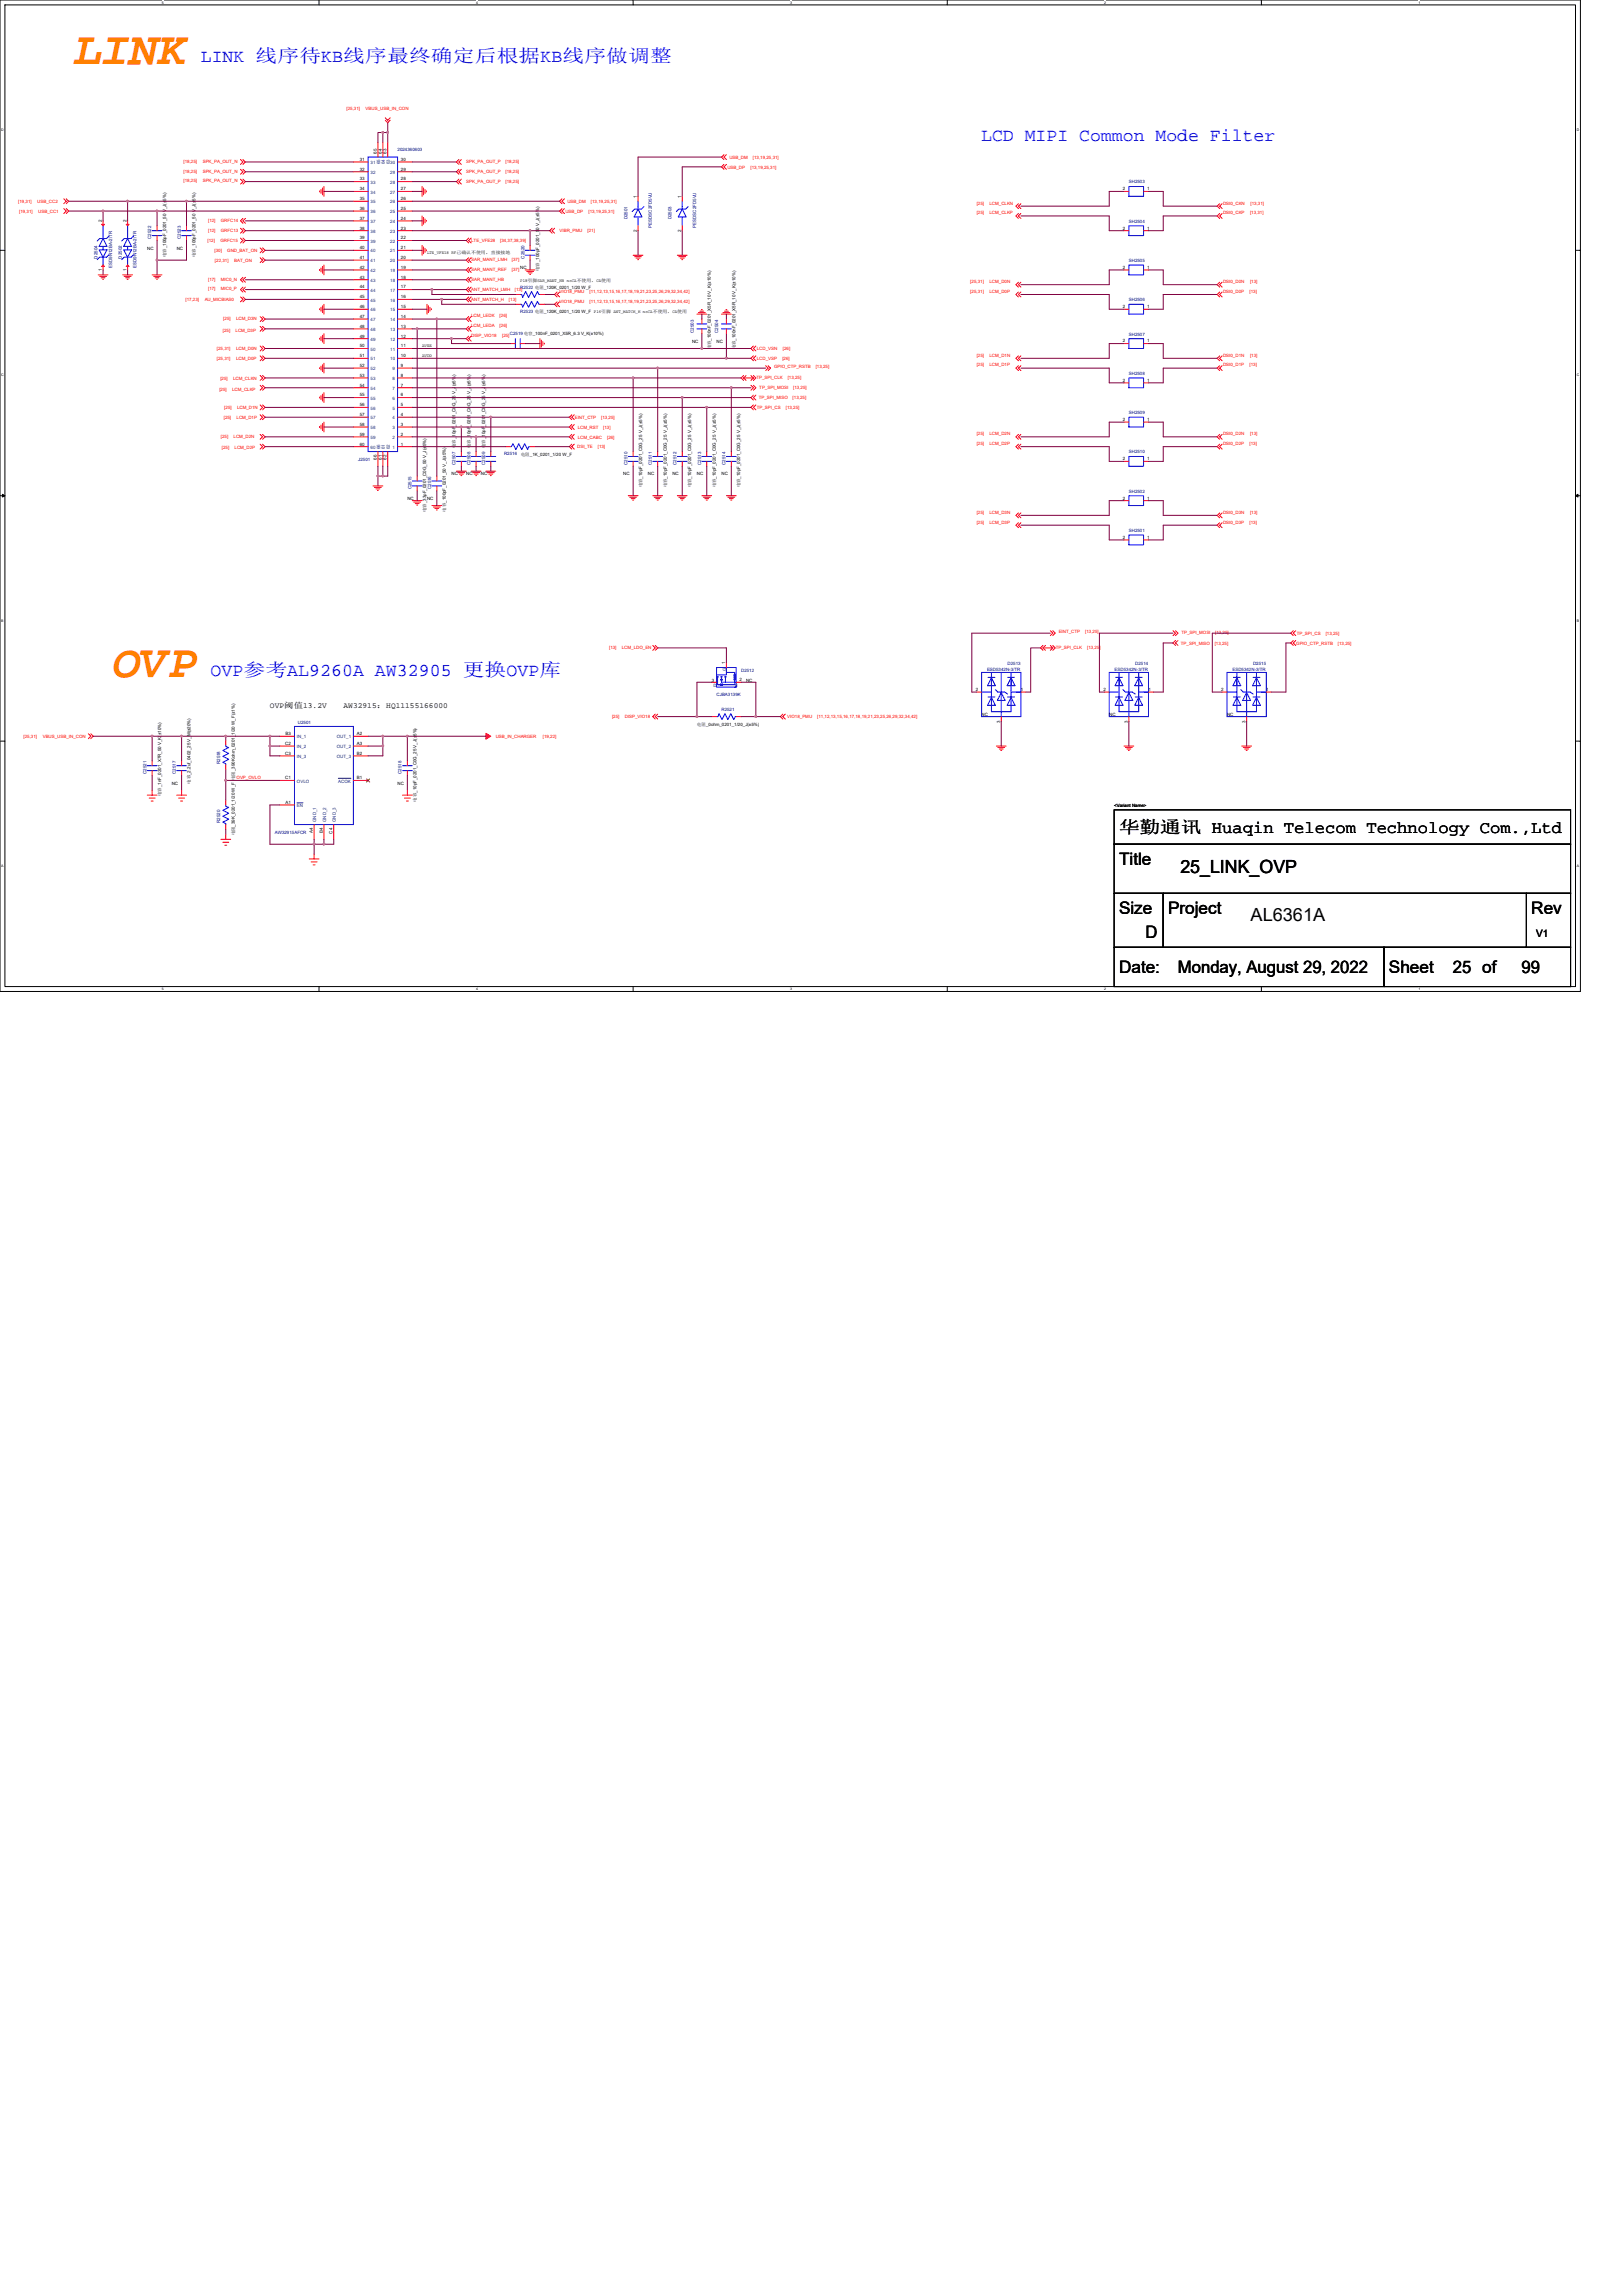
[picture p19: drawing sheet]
<svg xmlns="http://www.w3.org/2000/svg" width="210mm" height="297mm" viewBox="0 0 210 297" stroke-linecap="round" stroke-linejoin="round" font-family="sans-serif">
<defs><g id="words">
<g font-size="6.1" fill="#ff8000">
<text x="9.5" y="8.3">LINK</text>
<text x="14.6" y="87.6">OVP</text>
</g>
<g font-size="2.3" fill="#00f">
<text x="26" y="8.1">LINK 线序待KB线序最终确定后根据KB线序做调整</text>
<text x="126.9" y="18.2">LCD MIPI Common Mode Filter</text>
<text x="27.2" y="87.5">OVP参考AL9260A AW32905 更换OVP库</text>
</g>
<g font-size="2.3">
<text x="152.7" y="112.9">25_LINK_OVP</text>
<text x="161.8" y="119.1">AL6361A</text>
</g>
<g font-size="2.2">
<text x="144.8" y="107.8">华勤通讯 Huaqin Telecom Technology Com.,Ltd</text>
<text x="144.8" y="111.8">Title</text>
<text x="144.8" y="118.2">Size</text>
<text x="151.1" y="118.2">Project</text>
<text x="198.1" y="118.2">Rev</text>
<text x="144.8" y="125.8">Date:</text>
<text x="148.2" y="121.4">D</text>
<text x="152.4" y="125.8">Monday, August 29, 2022</text>
<text x="179.7" y="125.8">Sheet</text>
<text x="188" y="125.8">25 of</text>
<text x="196.9" y="125.8">99</text>
</g>
<text font-size="1.3" x="198.8" y="121.2">V1</text>
<g font-size="1">
<text x="34.9" y="91.6">OVP阈值13.2V</text>
<text x="44.4" y="91.6">AW32915：HQ11155166000</text>
</g>
<g font-size=".6" fill="#f00">
<text x="44.8" y="14.3">[25,31]</text>
<text x="47.3" y="14.3">VBUS_USB_IN_CON</text>
<text x="23.7" y="21.1">[18,25]</text>
<text x="23.7" y="22.3">[18,25]</text>
<text x="23.7" y="23.6">[18,25]</text>
<text x="26.2" y="21.1">SPK_PA_OUT_N</text>
<text x="26.2" y="22.3">SPK_PA_OUT_N</text>
<text x="26.2" y="23.6">SPK_PA_OUT_N</text>
<text x="60.3" y="21.1">SPK_PA_OUT_P</text>
<text x="60.3" y="22.4">SPK_PA_OUT_P</text>
<text x="60.3" y="23.7">SPK_PA_OUT_P</text>
<text x="65.4" y="21.1">[18,25]</text>
<text x="65.4" y="22.4">[18,25]</text>
<text x="65.4" y="23.7">[18,25]</text>
<text x="94.1" y="21.8">USB_DP</text>
<text x="94.4" y="20.6">USB_DM</text>
<text x="97.1" y="21.8">[13,19,25,31]</text>
<text x="97.4" y="20.6">[13,19,25,31]</text>
<text x="2.3" y="26.2">[19,31]</text>
<text x="2.5" y="27.6">[19,31]</text>
<text x="4.8" y="26.2">USB_CC2</text>
<text x="5" y="27.6">USB_CC1</text>
<text x="26.9" y="28.7">[12]</text>
<text x="28.6" y="28.7">GRFC14</text>
<text x="73.2" y="27.5">USB_DP</text>
<text x="73.4" y="26.3">USB_DM</text>
<text x="76.1" y="27.5">[13,19,25,31]</text>
<text x="76.5" y="26.3">[13,19,25,31]</text>
<text x="126.4" y="26.5">[25]</text>
<text x="126.4" y="27.7">[25]</text>
<text x="128" y="26.5">LCM_CLKN</text>
<text x="128" y="27.7">LCM_CLKP</text>
<text x="158.2" y="26.5">DSI0_CKN</text>
<text x="158.2" y="27.7">DSI0_CKP</text>
<text x="161.7" y="27.7">[13,31]</text>
<text x="161.8" y="26.5">[13,31]</text>
<text x="26.9" y="31.3">[12]</text>
<text x="26.9" y="30.1">[12]</text>
<text x="27.7" y="32.6">[30]</text>
<text x="27.8" y="33.9">[22,31]</text>
<text x="28.5" y="31.3">GRFC15</text>
<text x="28.6" y="30.1">GRFC13</text>
<text x="29.4" y="32.6">GND_BAT_ON</text>
<text x="30.3" y="33.9">BAT_ON</text>
<text x="61" y="35.1">SAR_MANT_REF</text>
<text x="61" y="33.8">SAR_MANT_LMH</text>
<text x="61" y="31.3">LTE_VFE28</text>
<text x="64.7" y="31.3">[34,37,38,39]</text>
<text x="66.2" y="33.8">[37]</text>
<text x="66.2" y="35.1">[37]</text>
<text x="72.4" y="30">VIBR_PMU</text>
<text x="76" y="30">[21]</text>
<text x="24" y="39">[17,23]</text>
<text x="26.5" y="39">AU_MICBIAS0</text>
<text x="26.9" y="36.3">[17]</text>
<text x="26.9" y="37.6">[17]</text>
<text x="28.6" y="36.3">MIC0_N</text>
<text x="28.6" y="37.6">MIC0_P</text>
<text x="28.9" y="41.4">[25]</text>
<text x="30.5" y="41.4">LCM_D3N</text>
<text x="61" y="41.1">LCM_LEDK</text>
<text x="61" y="37.6">ANT_MATCH_LMH</text>
<text x="61" y="36.4">SAR_MANT_HB</text>
<text x="61" y="38.9">ANT_MATCH_H</text>
<text x="64.6" y="41.1">[26]</text>
<text x="65.8" y="38.9">[13]</text>
<text x="66.6" y="37.6">[13]</text>
<text x="72.4" y="37.9">VIO18_PMU</text>
<text x="72.4" y="39.2">VIO18_PMU</text>
<text x="76.3" y="37.9">[11,12,13,15,16,17,18,19,21,23,25,26,29,32,34,42]</text>
<text x="76.3" y="39.2">[11,12,13,15,16,17,18,19,21,23,25,26,29,32,34,42]</text>
<text x="125.5" y="36.6">[25,31]</text>
<text x="125.5" y="37.9">[25,31]</text>
<text x="128" y="36.6">LCM_D0N</text>
<text x="128" y="37.9">LCM_D0P</text>
<text x="158.2" y="36.6">DSI0_D0N</text>
<text x="158.2" y="37.9">DSI0_D0P</text>
<text x="161.7" y="37.9">[13]</text>
<text x="161.7" y="36.6">[13]</text>
<text x="28.1" y="45.3">[25,31]</text>
<text x="28.1" y="46.6">[25,31]</text>
<text x="28.8" y="43">[25]</text>
<text x="30.5" y="43">LCM_D3P</text>
<text x="30.5" y="45.3">LCM_D0N</text>
<text x="30.5" y="46.6">LCM_D0P</text>
<text x="61" y="42.3">LCM_LEDA</text>
<text x="61" y="43.6">DISP_VIO18</text>
<text x="64.6" y="42.3">[26]</text>
<text x="65" y="43.6">[25]</text>
<text x="97.9" y="45.3">LCD_VSN</text>
<text x="97.9" y="46.6">LCD_VSP</text>
<text x="100.1" y="47.6">GPIO_CTP_RSTB</text>
<text x="101.2" y="46.6">[26]</text>
<text x="101.3" y="45.3">[26]</text>
<text x="105.5" y="47.6">[13,25]</text>
<text x="126.4" y="46.1">[25]</text>
<text x="126.4" y="47.4">[25]</text>
<text x="128" y="46.1">LCM_D1N</text>
<text x="128" y="47.4">LCM_D1P</text>
<text x="158.2" y="46.1">DSI0_D1N</text>
<text x="158.2" y="47.4">DSI0_D1P</text>
<text x="161.7" y="47.4">[13]</text>
<text x="161.7" y="46.1">[13]</text>
<text x="28.4" y="50.5">[25]</text>
<text x="28.5" y="49.1">[25]</text>
<text x="29" y="52.9">[25]</text>
<text x="30" y="50.5">LCM_CLKP</text>
<text x="30.2" y="49.1">LCM_CLKN</text>
<text x="30.7" y="52.9">LCM_D1N</text>
<text x="97.9" y="49.1">TP_SPI_CLK</text>
<text x="97.9" y="52.9">TP_SPI_CS</text>
<text x="98.2" y="51.7">TP_SPI_MISO</text>
<text x="98.2" y="50.3">TP_SPI_MOSI</text>
<text x="101.7" y="52.9">[13,25]</text>
<text x="101.9" y="49.1">[13,25]</text>
<text x="102.6" y="51.7">[13,25]</text>
<text x="102.6" y="50.3">[13,25]</text>
<text x="28.6" y="56.7">[25]</text>
<text x="28.7" y="58.1">[25]</text>
<text x="29" y="54.2">[25]</text>
<text x="30.2" y="56.7">LCM_D2N</text>
<text x="30.4" y="58.1">LCM_D2P</text>
<text x="30.6" y="54.2">LCM_D1P</text>
<text x="74.4" y="54.2">EINT_CTP</text>
<text x="74.7" y="58">DSI_TE</text>
<text x="74.7" y="55.5">LCM_RST</text>
<text x="74.7" y="56.8">LCM_CABC</text>
<text x="77.3" y="58">[13]</text>
<text x="77.8" y="54.2">[13,25]</text>
<text x="78" y="55.5">[13]</text>
<text x="78.5" y="56.8">[26]</text>
<text x="126.4" y="56.3">[25]</text>
<text x="126.4" y="57.6">[25]</text>
<text x="128" y="56.3">LCM_D2N</text>
<text x="128" y="57.6">LCM_D2P</text>
<text x="158.2" y="56.3">DSI0_D2N</text>
<text x="158.2" y="57.6">DSI0_D2P</text>
<text x="161.7" y="57.6">[13]</text>
<text x="161.7" y="56.3">[13]</text>
<text x="126.4" y="66.5">[25]</text>
<text x="126.4" y="67.7">[25]</text>
<text x="128" y="66.5">LCM_D3N</text>
<text x="128" y="67.7">LCM_D3P</text>
<text x="158.2" y="66.5">DSI0_D3N</text>
<text x="158.2" y="67.7">DSI0_D3P</text>
<text x="161.7" y="67.7">[13]</text>
<text x="161.7" y="66.5">[13]</text>
<text x="78.8" y="84">[13]</text>
<text x="80.5" y="84">LCM_LDO_EN</text>
<text x="136.6" y="84">TP_SPI_CLK</text>
<text x="137" y="81.9">EINT_CTP</text>
<text x="140.4" y="81.9">[13,25]</text>
<text x="140.7" y="84">[13,25]</text>
<text x="152.8" y="83.4">TP_SPI_MISO</text>
<text x="152.8" y="82.1">TP_SPI_MOSI</text>
<text x="157.2" y="83.4">[13,25]</text>
<text x="157.2" y="82.1">[13,25]</text>
<text x="167.7" y="83.4">GPIO_CTP_RSTB</text>
<text x="167.8" y="82.1">TP_SPI_CS</text>
<text x="171.5" y="82.1">[13,25]</text>
<text x="173.1" y="83.4">[13,25]</text>
<text x="3" y="95.5">[25,31]</text>
<text x="5.5" y="95.5">VBUS_USB_IN_CON</text>
<text x="64.1" y="95.4">USB_IN_CHARGER</text>
<text x="70.2" y="95.4">[19,22]</text>
<text x="79.2" y="92.9">[25]</text>
<text x="80.8" y="92.9">DISP_VIO18</text>
<text x="101.9" y="92.9">VIO18_PMU</text>
<text x="105.7" y="92.9">[11,12,13,15,16,17,18,19,21,23,25,26,29,32,34,42]</text>
<text x="30.6" y="100.7">OVP_OVLO</text>
</g>
<g font-size=".6">
<text x="46.5" y="20.8">31</text>
<text x="46.5" y="22.1">32</text>
<text x="46.5" y="23.3">33</text>
<text x="48.7" y="19.9" transform="rotate(-90 48.7 19.9)">65</text>
<text x="49.4" y="19.9" transform="rotate(-90 49.4 19.9)">64</text>
<text x="50" y="19.9" transform="rotate(-90 50 19.9)">63</text>
<text x="51.9" y="23.3">28</text>
<text x="51.9" y="22.1">29</text>
<text x="51.9" y="20.8">30</text>
<text x="13.2" y="28.8" transform="rotate(-90 13.2 28.8)">2</text>
<text x="16.4" y="28.8" transform="rotate(-90 16.4 28.8)">2</text>
<text x="46.5" y="24.6">34</text>
<text x="46.5" y="25.9">35</text>
<text x="46.5" y="27.2">36</text>
<text x="46.5" y="28.4">37</text>
<text x="46.5" y="29.7">38</text>
<text x="51.9" y="29.7">23</text>
<text x="51.9" y="28.4">24</text>
<text x="51.9" y="27.2">25</text>
<text x="51.9" y="25.9">26</text>
<text x="51.9" y="24.6">27</text>
<text x="82.4" y="30" transform="rotate(-90 82.4 30)">2</text>
<text x="82.4" y="25.6" transform="rotate(-90 82.4 25.6)">1</text>
<text x="88.1" y="30" transform="rotate(-90 88.1 30)">2</text>
<text x="88.1" y="25.6" transform="rotate(-90 88.1 25.6)">1</text>
<text x="145.3" y="24.6">2</text>
<text x="145.3" y="29.7">2</text>
<text x="148.4" y="24.6">1</text>
<text x="148.4" y="29.7">1</text>
<text x="13.2" y="35.1" transform="rotate(-90 13.2 35.1)">1</text>
<text x="16.4" y="35.1" transform="rotate(-90 16.4 35.1)">1</text>
<text x="19" y="32.3">NC</text>
<text x="21.5" y="33.3" transform="rotate(-90 21.5 33.3)">电容_100pF_0201_50 V_J(±5%)</text>
<text x="22.9" y="32.3">NC</text>
<text x="25.3" y="33.3" transform="rotate(-90 25.3 33.3)">电容_100pF_0201_50 V_J(±5%)</text>
<text x="46.5" y="31">39</text>
<text x="46.5" y="32.2">40</text>
<text x="46.5" y="33.5">41</text>
<text x="46.5" y="34.8">42</text>
<text x="51.9" y="34.8">19</text>
<text x="51.9" y="33.5">20</text>
<text x="51.9" y="32.2">21</text>
<text x="51.9" y="31">22</text>
<text x="55.2" y="32.9">LTE_VFE18 RF已确认不使用，直接接地</text>
<text x="67.3" y="34.8">NC</text>
<text x="69.7" y="35.1" transform="rotate(-90 69.7 35.1)">电容_100pF_0201_50 V_J(±5%)</text>
<text x="145.3" y="34.8">2</text>
<text x="148.4" y="34.8">1</text>
<text x="46.5" y="36">43</text>
<text x="46.5" y="37.3">44</text>
<text x="46.5" y="38.6">45</text>
<text x="46.5" y="39.9">46</text>
<text x="46.5" y="41.1">47</text>
<text x="51.9" y="41.1">14</text>
<text x="51.9" y="39.9">15</text>
<text x="51.9" y="38.6">16</text>
<text x="51.9" y="37.3">17</text>
<text x="51.9" y="36">18</text>
<text x="67.3" y="36.4">P18引脚SAR_MANT_HB noCA不使用，CA使用</text>
<text x="145.3" y="39.9">2</text>
<text x="148.4" y="39.9">1</text>
<text x="46.5" y="42.4">48</text>
<text x="46.5" y="43.7">49</text>
<text x="46.5" y="44.9">50</text>
<text x="46.5" y="46.2">51</text>
<text x="46.5" y="47.5">52</text>
<text x="51.9" y="47.5">9</text>
<text x="51.9" y="46.2">10</text>
<text x="51.9" y="44.9">11</text>
<text x="51.9" y="43.7">12</text>
<text x="51.9" y="42.4">13</text>
<text x="54.6" y="44.9">AVEE</text>
<text x="54.6" y="46.2">AVDD</text>
<text x="89.5" y="44.4">NC</text>
<text x="92" y="45.2" transform="rotate(-90 92 45.2)">电容_100nF_0201_X5R_10 V_K(±10%)</text>
<text x="92.7" y="44.4">NC</text>
<text x="95.1" y="45.2" transform="rotate(-90 95.1 45.2)">电容_100nF_0201_X5R_10 V_K(±10%)</text>
<text x="145.3" y="44.3">2</text>
<text x="148.4" y="44.3">1</text>
<text x="46.5" y="48.7">53</text>
<text x="46.5" y="50">54</text>
<text x="46.5" y="51.3">55</text>
<text x="46.5" y="52.6">56</text>
<text x="46.5" y="53.8">57</text>
<text x="51.9" y="53.8">4</text>
<text x="51.9" y="52.6">5</text>
<text x="51.9" y="51.3">6</text>
<text x="51.9" y="50">7</text>
<text x="51.9" y="48.7">8</text>
<text x="145.3" y="49.4">2</text>
<text x="148.4" y="49.4">1</text>
<text x="46.5" y="55.1">58</text>
<text x="46.5" y="56.4">59</text>
<text x="46.5" y="57.6">60</text>
<text x="48.7" y="59.5" transform="rotate(-90 48.7 59.5)">66</text>
<text x="49.4" y="59.5" transform="rotate(-90 49.4 59.5)">61</text>
<text x="50" y="59.5" transform="rotate(-90 50 59.5)">62</text>
<text x="51.9" y="57.6">1</text>
<text x="51.9" y="56.4">2</text>
<text x="51.9" y="55.1">3</text>
<text x="58.9" y="58" transform="rotate(-90 58.9 58)">电容_10pF_0201_C0G_25 V_J(±5%)</text>
<text x="60.9" y="58" transform="rotate(-90 60.9 58)">电容_10pF_0201_C0G_25 V_J(±5%)</text>
<text x="62.8" y="58" transform="rotate(-90 62.8 58)">电容_10pF_0201_C0G_25 V_J(±5%)</text>
<text x="67.4" y="59">电阻_1K_0201_1/20 W_F</text>
<text x="145.3" y="59.5">2</text>
<text x="145.3" y="54.5">2</text>
<text x="148.4" y="59.5">1</text>
<text x="148.4" y="54.5">1</text>
<text x="52.7" y="64.7">NC</text>
<text x="55.2" y="64.7">NC</text>
<text x="58.4" y="61.5">NC</text>
<text x="60.3" y="61.5">NC</text>
<text x="62.2" y="61.5">NC</text>
<text x="80.6" y="61.5">NC</text>
<text x="83.1" y="63.1" transform="rotate(-90 83.1 63.1)">电容_10pF_0201_C0G_25 V_J(±5%)</text>
<text x="83.8" y="61.5">NC</text>
<text x="86.3" y="63.1" transform="rotate(-90 86.3 63.1)">电容_10pF_0201_C0G_25 V_J(±5%)</text>
<text x="87" y="61.5">NC</text>
<text x="89.4" y="63.1" transform="rotate(-90 89.4 63.1)">电容_10pF_0201_C0G_25 V_J(±5%)</text>
<text x="90.2" y="61.5">NC</text>
<text x="92.6" y="63.1" transform="rotate(-90 92.6 63.1)">电容_10pF_0201_C0G_25 V_J(±5%)</text>
<text x="93.3" y="61.5">NC</text>
<text x="95.8" y="63.1" transform="rotate(-90 95.8 63.1)">电容_10pF_0201_C0G_25 V_J(±5%)</text>
<text x="145.3" y="64.6">2</text>
<text x="148.4" y="64.6">1</text>
<text x="55.1" y="66.2" transform="rotate(-90 55.1 66.2)">电容_33pF_0201_C0G_50 V_J(±5%)</text>
<text x="57.7" y="66.2" transform="rotate(-90 57.7 66.2)">电容_100pF_0201_50 V_J(±5%)</text>
<text x="145.3" y="69.7">2</text>
<text x="148.4" y="69.7">1</text>
<text x="92.1" y="88.2">3</text>
<text x="93.8" y="85.9" transform="rotate(-90 93.8 85.9)">1</text>
<text x="95.7" y="88.1">2</text>
<text x="96.5" y="88.2">NC</text>
<text x="126.2" y="89.4">2</text>
<text x="132.1" y="89.5">1</text>
<text x="142.7" y="89.4">2</text>
<text x="148.6" y="89.5">1</text>
<text x="158" y="89.4">2</text>
<text x="163.8" y="89.5">1</text>
<text x="37" y="95.1">B3</text>
<text x="46.2" y="95.1">A2</text>
<text x="90.2" y="93.9">电阻_0ohm_0201_1/20_J(±5%)</text>
<text x="127" y="92.6">NC</text>
<text x="129.4" y="93.5" transform="rotate(-90 129.4 93.5)">3</text>
<text x="143.5" y="92.6">NC</text>
<text x="145.9" y="93.5" transform="rotate(-90 145.9 93.5)">3</text>
<text x="158.8" y="92.6">NC</text>
<text x="161.1" y="93.5" transform="rotate(-90 161.1 93.5)">3</text>
<text x="22.2" y="101.5">NC</text>
<text x="24.7" y="101.4" transform="rotate(-90 24.7 101.4)">电容_2.2uf_0402_25 V_M(±20%)</text>
<text x="30.4" y="100.9" transform="rotate(-90 30.4 100.9)">电阻_390Kohm_0201_1/20 W_F(±1%)</text>
<text x="36.9" y="100.8">C1</text>
<text x="36.9" y="96.4">C2</text>
<text x="36.9" y="97.6">C3</text>
<text x="46.2" y="96.4">A3</text>
<text x="46.2" y="97.6">B2</text>
<text x="46.2" y="100.8">B1</text>
<text x="51.4" y="101.5">NC</text>
<text x="20.8" y="103" transform="rotate(-90 20.8 103)">电容_1nF_0201_X7R_50 V_K(±10%)</text>
<text x="37" y="104">A1</text>
<text x="40.5" y="107.8" transform="rotate(-90 40.5 107.8)">A4</text>
<text x="41.8" y="107.8" transform="rotate(-90 41.8 107.8)">B4</text>
<text x="43" y="107.9" transform="rotate(-90 43 107.9)">C4</text>
<text x="53.9" y="103.7" transform="rotate(-90 53.9 103.7)">电容_10pF_0201_C0G_25 V_J(±5%)</text>
<text x="144.1" y="104.4">&lt;Variant Name&gt;</text>
<text x="30.4" y="108.1" transform="rotate(-90 30.4 108.1)">电阻_39K_0201_1/20 W_F</text>
</g>
<g font-size=".6" fill="#004080">
<text x="47.9" y="21.2">31</text>
<text x="47.9" y="22.5">32</text>
<text x="47.9" y="23.8">33</text>
<text x="49.2" y="21.3" transform="rotate(-90 49.2 21.3)">65</text>
<text x="49.8" y="21.3" transform="rotate(-90 49.8 21.3)">64</text>
<text x="50.4" y="21.3" transform="rotate(-90 50.4 21.3)">63</text>
<text x="50.5" y="23.8">28</text>
<text x="50.5" y="22.5">29</text>
<text x="50.5" y="21.2">30</text>
<text x="47.9" y="25">34</text>
<text x="47.9" y="26.3">35</text>
<text x="47.9" y="27.6">36</text>
<text x="47.9" y="28.9">37</text>
<text x="50.5" y="28.9">24</text>
<text x="50.5" y="27.6">25</text>
<text x="50.5" y="26.3">26</text>
<text x="50.5" y="25">27</text>
<text x="47.9" y="30.1">38</text>
<text x="47.9" y="31.4">39</text>
<text x="47.9" y="32.7">40</text>
<text x="47.9" y="33.9">41</text>
<text x="47.9" y="35.2">42</text>
<text x="50.5" y="35.2">19</text>
<text x="50.5" y="33.9">20</text>
<text x="50.5" y="32.7">21</text>
<text x="50.5" y="31.4">22</text>
<text x="50.5" y="30.1">23</text>
<text x="47.9" y="36.5">43</text>
<text x="47.9" y="37.7">44</text>
<text x="47.9" y="39">45</text>
<text x="47.9" y="40.3">46</text>
<text x="47.9" y="41.6">47</text>
<text x="50.5" y="41.6">14</text>
<text x="50.5" y="40.3">15</text>
<text x="50.5" y="39">16</text>
<text x="50.5" y="37.7">17</text>
<text x="50.5" y="36.5">18</text>
<text x="47.9" y="42.8">48</text>
<text x="47.9" y="44.1">49</text>
<text x="47.9" y="45.4">50</text>
<text x="47.9" y="46.6">51</text>
<text x="47.9" y="47.9">52</text>
<text x="50.5" y="46.6">10</text>
<text x="50.5" y="45.4">11</text>
<text x="50.5" y="44.1">12</text>
<text x="50.5" y="42.8">13</text>
<text x="50.8" y="47.9">9</text>
<text x="47.9" y="49.2">53</text>
<text x="47.9" y="50.4">54</text>
<text x="47.9" y="51.7">55</text>
<text x="47.9" y="53">56</text>
<text x="50.8" y="53">5</text>
<text x="50.8" y="51.7">6</text>
<text x="50.8" y="50.4">7</text>
<text x="50.8" y="49.2">8</text>
<text x="47.9" y="54.3">57</text>
<text x="47.9" y="55.5">58</text>
<text x="47.9" y="56.8">59</text>
<text x="47.9" y="58.1">60</text>
<text x="49.2" y="58.1" transform="rotate(-90 49.2 58.1)">66</text>
<text x="49.8" y="58.1" transform="rotate(-90 49.8 58.1)">61</text>
<text x="50.4" y="58.1" transform="rotate(-90 50.4 58.1)">62</text>
<text x="50.8" y="58.1">1</text>
<text x="50.8" y="56.8">2</text>
<text x="50.8" y="55.5">3</text>
<text x="50.8" y="54.3">4</text>
<text x="92.3" y="88.8">D</text>
<text x="93.9" y="86.9" transform="rotate(-90 93.9 86.9)">G</text>
<text x="95.1" y="88.9">S</text>
<text x="38.4" y="95.5">IN_1</text>
<text x="43.6" y="95.5">OUT_1</text>
<text x="38.4" y="101.2">OVLO</text>
<text x="38.4" y="96.8">IN_2</text>
<text x="38.4" y="98.1">IN_3</text>
<text x="43.6" y="96.8">OUT_2</text>
<text x="43.6" y="98.1">OUT_3</text>
<text x="43.8" y="101.2">ACOK</text>
<text x="38.4" y="104.4">EN</text>
<text x="40.9" y="106.4" transform="rotate(-90 40.9 106.4)">GND_1</text>
<text x="42.2" y="106.4" transform="rotate(-90 42.2 106.4)">GND_2</text>
<text x="43.5" y="106.4" transform="rotate(-90 43.5 106.4)">GND_3</text>
</g>
<g font-size=".6" fill="#000080">
<text x="51.4" y="19.5">2024360603</text>
<text x="146" y="23.7">SH2503</text>
<text x="81.2" y="28.4" transform="rotate(-90 81.2 28.4)">D2501</text>
<text x="84.3" y="29.5" transform="rotate(-90 84.3 29.5)">PESDSC2FD5VU</text>
<text x="86.9" y="28.4" transform="rotate(-90 86.9 28.4)">D2503</text>
<text x="90.1" y="29.5" transform="rotate(-90 90.1 29.5)">PESDSC2FD5VU</text>
<text x="146" y="28.8">SH2504</text>
<text x="12.6" y="33.5" transform="rotate(-90 12.6 33.5)">D2504</text>
<text x="14.5" y="34.7" transform="rotate(-90 14.5 34.7)">ESD9N12BA-2/TR</text>
<text x="15.8" y="33.5" transform="rotate(-90 15.8 33.5)">D2502</text>
<text x="17.7" y="34.7" transform="rotate(-90 17.7 34.7)">ESD9N12BA-2/TR</text>
<text x="19.6" y="30.9" transform="rotate(-90 19.6 30.9)">C2522</text>
<text x="23.4" y="30.9" transform="rotate(-90 23.4 30.9)">C2523</text>
<text x="67.8" y="33.4" transform="rotate(-90 67.8 33.4)">C2520</text>
<text x="146" y="33.9">SH2505</text>
<text x="67.3" y="40.6">R2523 电阻_120K_0201_1/20 W_F P16引脚 ANT_MATCH_H noCA不使用，CA使用</text>
<text x="67.3" y="37.4">R2522 电阻_120K_0201_1/20 W_F</text>
<text x="146" y="39">SH2506</text>
<text x="66" y="43.3">C2519电容_100nF_0201_X5R_6.3 V_K(±10%)</text>
<text x="89.7" y="43.1" transform="rotate(-90 89.7 43.1)">C2503</text>
<text x="92.9" y="43.1" transform="rotate(-90 92.9 43.1)">C2504</text>
<text x="146" y="43.4">SH2507</text>
<text x="146" y="53.6">SH2509</text>
<text x="146" y="48.5">SH2508</text>
<text x="46.4" y="59.6">J2501</text>
<text x="65.2" y="58.8">R2516</text>
<text x="146" y="58.7">SH2510</text>
<text x="53.2" y="63.3" transform="rotate(-90 53.2 63.3)">C2515</text>
<text x="55.8" y="63.3" transform="rotate(-90 55.8 63.3)">C2516</text>
<text x="58.9" y="60.1" transform="rotate(-90 58.9 60.1)">C2507</text>
<text x="60.9" y="60.1" transform="rotate(-90 60.9 60.1)">C2508</text>
<text x="62.8" y="60.1" transform="rotate(-90 62.8 60.1)">C2509</text>
<text x="81.2" y="60.1" transform="rotate(-90 81.2 60.1)">C2510</text>
<text x="84.3" y="60.1" transform="rotate(-90 84.3 60.1)">C2511</text>
<text x="87.5" y="60.1" transform="rotate(-90 87.5 60.1)">C2512</text>
<text x="90.7" y="60.1" transform="rotate(-90 90.7 60.1)">C2513</text>
<text x="93.9" y="60.1" transform="rotate(-90 93.9 60.1)">C2514</text>
<text x="146" y="63.7">SH2502</text>
<text x="146" y="68.8">SH2501</text>
<text x="95.9" y="86.9">D2512</text>
<text x="127.7" y="86.8">ESD5342N-3/TR</text>
<text x="130.4" y="86">D2513</text>
<text x="144.2" y="86.8">ESD5342N-3/TR</text>
<text x="146.9" y="86">D2514</text>
<text x="159.4" y="86.8">ESD5342N-3/TR</text>
<text x="162.1" y="86">D2515</text>
<text x="38.5" y="93.6">U2501</text>
<text x="92.7" y="90.1">CJBA3139K</text>
<text x="93.3" y="92">R2521</text>
<text x="18.9" y="100.1" transform="rotate(-90 18.9 100.1)">C2521</text>
<text x="22.8" y="100.1" transform="rotate(-90 22.8 100.1)">C2517</text>
<text x="28.5" y="98.9" transform="rotate(-90 28.5 98.9)">R2518</text>
<text x="52" y="100.1" transform="rotate(-90 52 100.1)">C2518</text>
<text x="28.5" y="106.5" transform="rotate(-90 28.5 106.5)">R2520</text>
<text x="35.6" y="107.9">AW32915AFCR</text>
</g>
<g font-size=".5">
<text x="21" y=".5">5</text>
<text x="61.6" y=".5">4</text>
<text x="102.2" y=".5">3</text>
<text x="142.9" y=".5">2</text>
<text x="183.5" y=".5">1</text>
<text x=".2" y="16.9">D</text>
<text x="204" y="16.9">D</text>
<text x=".2" y="48.7">C</text>
<text x="204" y="48.7">C</text>
<text x=".2" y="80.4">B</text>
<text x="204" y="80.4">B</text>
<text x=".2" y="112.2">A</text>
<text x="204" y="112.2">A</text>
<text x="21" y="128.1">5</text>
<text x="61.6" y="128.1">4</text>
<text x="102.2" y="128.1">3</text>
<text x="142.9" y="128.1">2</text>
<text x="183.5" y="128.1">1</text>
</g>
</g></defs>
<path d="M0 0h204.5v128.3h-204.5zM.6 .6h203.2v127h-203.2z" fill="none" stroke="#000" stroke-width=".13"/>
<g fill="#fff">
<path d="M21 .1h.2v.5h-.2z"/>
<path d="M21 127.7h.2v.5h-.2z"/>
</g>
<path d="M41.3 0v.6M41.3 127.6v.7" fill="none" stroke="#000" stroke-width=".13"/>
<g fill="#fff">
<path d="M61.6 .1h.2v.5h-.2z"/>
<path d="M61.6 127.7h.2v.5h-.2z"/>
</g>
<path d="M81.9 0v.6M81.9 127.6v.7" fill="none" stroke="#000" stroke-width=".13"/>
<g fill="#fff">
<path d="M102.2 .1h.3v.5h-.3z"/>
<path d="M102.2 127.7h.3v.5h-.3z"/>
</g>
<path d="M122.6 0v.6M122.6 127.6v.7" fill="none" stroke="#000" stroke-width=".13"/>
<g fill="#fff">
<path d="M142.9 .1h.2v.5h-.2z"/>
<path d="M142.9 127.7h.2v.5h-.2z"/>
</g>
<path d="M163.2 0v.6M163.2 127.6v.7" fill="none" stroke="#000" stroke-width=".13"/>
<g fill="#fff">
<path d="M183.5 .1h.3v.5h-.3z"/>
<path d="M183.5 127.7h.3v.5h-.3z"/>
<path d="M.2 16.5h.3v.5h-.3z"/>
<path d="M204 16.5h.3v.5h-.3z"/>
<path d="M.2 48.3h.3v.5h-.3z"/>
<path d="M204 48.3h.3v.5h-.3z"/>
</g>
<path d="M0 32.4h.6M203.8 32.4h.7" fill="none" stroke="#000" stroke-width=".13"/>
<g fill="#fff">
<path d="M.2 80h.3v.5h-.3z"/>
<path d="M204 80h.3v.5h-.3z"/>
</g>
<path d="M0 64.1h.6M203.8 64.1h.7" fill="none" stroke="#000" stroke-width=".13"/>
<path d="M.3 63.9l.3 .2-.3 .2zM203.8 64.1l.4-.2v.4z" fill="#000" stroke="#000" stroke-width=".13"/>
<g fill="#fff">
<path d="M.2 111.8h.2v.5h-.2z"/>
<path d="M204 111.8h.3v.5h-.3z"/>
</g>
<path d="M0 95.9h.6M203.8 95.9h.7M144.1 109.2h59.1v6.4h-59.1zM144.1 104.8h59.1v4.4h-59.1zM144.1 115.6h6.4v7h-6.4zM150.5 115.6h47v7h-47zM197.5 115.6h5.7v7h-5.7zM144.1 122.6h35v5h-35zM179.1 122.6h24.1v5h-24.1z" fill="none" stroke="#000" stroke-width=".13"/>
<g fill="none" stroke="#f00" stroke-width=".13">
<path d="M48.9 18.4v1.9M49.5 18.4v1.9M49.8 15.6l.4 .3 .3-.3M49.8 15.2l.4 .4 .3-.4M50.2 18.4v1.9M8.3 25.7l.3 .3-.3 .4M8.3 27l.3 .3-.3 .3M8.6 25.7l.3 .3-.3 .4M8.6 27l.3 .3-.3 .3M12.7 35.6h1.3M12.9 35.8h.9M13.1 35.9h.5"/>
<path d="M13.3 36.1h.1M13.3 34.3v.6M13.3 28.6v.6M15.9 35.6h1.2M16.1 35.8h.9M16.3 35.9h.5M16.4 36.1h.2M16.5 34.3v.6M16.5 28.6v.6M19.7 35.6h1.3M19.9 35.8h.9M20.1 35.9h.5"/>
<path d="M20.3 36.1h.1M20.3 30.5v.6M20.3 29.2v.6M24.1 30.5v.6M24.1 29.2v.6M31.1 20.6l.3 .4-.3 .3M31.1 21.9l.3 .3-.3 .3M31.1 23.2l.3 .3-.3 .3M31.1 29.5l.3 .3-.3 .4M31.1 30.8l.3 .3-.3 .3M31.1 38.4l.3 .3-.3 .4M31.4 28.3l-.3 .3 .3 .3"/>
<path d="M31.4 35.9l-.3 .3 .3 .3M31.4 37.1l-.3 .4 .3 .3M31.4 20.6l.3 .4-.3 .3M31.4 21.9l.3 .3-.3 .3M31.4 23.2l.3 .3-.3 .3M31.4 29.5l.3 .3-.3 .4M31.4 30.8l.3 .3-.3 .3M31.4 38.4l.3 .3-.3 .4M31.7 28.3l-.3 .3 .3 .3M31.7 35.9l-.3 .3 .3 .3M31.7 37.1l-.3 .4 .3 .3M33.7 32.1l.3 .3-.3 .3"/>
<path d="M33.7 33.3l.3 .4-.3 .3M34 32.1l.3 .3-.3 .3M34 33.3l.3 .4-.3 .3M41.3 24.7v.1M41.3 34.9v.1M41.3 39.9v.2M41.5 24.5v.5M41.5 34.7v.5M41.5 39.8v.5M41.7 24.3v.9M41.7 34.5v.9M41.7 39.6v.8"/>
<path d="M41.9 24.1v1.3M41.9 34.3v1.3M41.9 39.4v1.2M45.7 21h1.9M45.7 22.2h1.9M45.7 23.5h1.9M45.7 24.8h1.9M45.7 26h1.9M45.7 27.3h1.9M45.7 28.6h1.9M45.7 29.8h1.9M45.7 31.1h1.9"/>
<path d="M45.7 32.4h1.9M45.7 33.7h1.9M45.7 34.9h1.9M45.7 36.2h1.9M45.7 37.5h1.9M45.7 38.7h1.9M51.4 38.7h1.9M51.4 37.5h1.9M51.4 36.2h1.9M51.4 34.9h1.9M51.4 33.7h1.9M51.4 32.4h1.9"/>
<path d="M51.4 31.1h1.9M51.4 29.8h1.9M51.4 28.6h1.9M51.4 27.3h1.9M51.4 26h1.9M51.4 24.8h1.9M51.4 23.5h1.9M51.4 22.2h1.9M51.4 21h1.9M54.6 24.1v1.3M54.6 27.9v1.3M54.6 31.7v1.3"/>
<path d="M54.8 24.3v.9M54.8 28.1v.9M54.8 31.9v.9M55 24.5v.5M55 28.3v.5M55 32.1v.5M55.2 24.7v.1M55.2 28.5v.1M55.2 32.3v.1M55.2 39.4v1.2M55.4 39.6v.8M55.6 39.8v.5"/>
<path d="M55.8 39.9v.2M59.4 20.6l-.3 .4 .3 .3M59.4 21.9l-.3 .3 .3 .3M59.4 23.2l-.3 .3 .3 .3M59.7 20.6l-.3 .4 .3 .3M59.7 21.9l-.3 .3 .3 .3M59.7 23.2l-.3 .3 .3 .3M60.6 34.6l-.3 .3 .3 .3M60.6 33.3l-.3 .4 .3 .3M60.6 37.1l-.3 .4 .3 .3M60.6 30.8l-.3 .3 .3 .3M60.6 35.9l-.3 .3 .3 .3"/>
<path d="M60.6 38.4l-.3 .3 .3 .4M61 34.6l-.4 .3 .4 .3M61 33.3l-.4 .4 .4 .3M61 37.1l-.4 .4 .4 .3M61 30.8l-.4 .3 .4 .3M61 35.9l-.4 .3 .4 .3M61 38.4l-.4 .3 .4 .4M66.7 39.4h.6M66.7 38.1h.6M67.9 34.9h1.3M68.1 35.1h.9M68.3 35.3h.5"/>
<path d="M68.5 35.5h.1M68.6 33v.7M68.6 31.7v.7M69.8 39.4h.7M69.8 38.1h.7M71.4 29.5l-.3 .3 .3 .4M71.8 29.5l-.4 .3 .4 .4M72.1 37.8l-.3 .3 .3 .3M72.1 39.1l-.3 .3 .3 .3M72.4 37.8l-.3 .3 .3 .3M72.4 39.1l-.3 .3 .3 .3M72.7 25.7l-.3 .3 .3 .4"/>
<path d="M72.7 27l-.3 .3 .3 .3M73 25.7l-.3 .3 .3 .4M73 27l-.3 .3 .3 .3M81.9 33h1.3M82.1 33.2h.9M82.3 33.4h.5M82.5 33.6h.1M82.5 25.4v.6M82.5 29.2v.6M87.6 33h1.3M87.8 33.2h.9M88 33.4h.5"/>
<path d="M88.2 33.6h.1M88.3 25.4v.6M88.3 29.2v.6M93.7 20l-.4 .3 .4 .3M93.7 21.3l-.4 .3 .4 .3M94 20l-.3 .3 .3 .3M94 21.3l-.3 .3 .3 .3M131.8 26.4l-.4 .3 .4 .3M131.8 27.6l-.4 .3 .4 .4M131.8 36.5l-.4 .3 .4 .3M131.8 37.8l-.4 .3 .4 .3M132.1 26.4l-.3 .3 .3 .3"/>
<path d="M132.1 27.6l-.3 .3 .3 .4M132.1 36.5l-.3 .3 .3 .3M132.1 37.8l-.3 .3 .3 .3M145.4 24.8h.6M145.4 34.9h.6M145.4 29.8h.6M148 24.8h.6M148 34.9h.6M148 29.8h.6M157.8 26.4l-.3 .3 .3 .3M157.8 27.6l-.3 .3 .3 .4M157.8 36.5l-.3 .3 .3 .3"/>
<path d="M157.8 37.8l-.3 .3 .3 .3M158.1 26.4l-.3 .3 .3 .3M158.1 27.6l-.3 .3 .3 .4M158.1 36.5l-.3 .3 .3 .3M158.1 37.8l-.3 .3 .3 .3M33.7 41l.3 .3-.3 .3M33.7 42.2l.3 .3-.3 .4M33.7 44.8l.3 .3-.3 .3M33.7 46l.3 .4-.3 .3M33.7 48.6l.3 .3-.3 .3M33.7 49.8l.3 .4-.3 .3M33.7 52.4l.3 .3-.3 .3"/>
<path d="M33.7 53.7l.3 .3-.3 .3M33.7 56.2l.3 .3-.3 .3M33.7 57.5l.3 .3-.3 .3M34 41l.3 .3-.3 .3M34 42.2l.3 .3-.3 .4M34 44.8l.3 .3-.3 .3M34 46l.3 .4-.3 .3M34 48.6l.3 .3-.3 .3M34 49.8l.3 .4-.3 .3M34 52.4l.3 .3-.3 .3M34 53.7l.3 .3-.3 .3M34 56.2l.3 .3-.3 .3"/>
<path d="M34 57.5l.3 .3-.3 .3M41.3 43.8v.1M41.3 47.6v.1M41.3 51.4v.1M41.3 55.2v.1M41.5 43.6v.5M41.5 47.4v.5M41.5 51.2v.5M41.5 55v.5M41.7 43.4v.9M41.7 47.2v.9M41.7 51v.9"/>
<path d="M41.7 54.8v.9M41.9 43.2v1.3M41.9 47v1.3M41.9 50.8v1.3M41.9 54.6v1.3M45.7 40h1.9M45.7 41.3h1.9M45.7 42.5h1.9M45.7 43.8h1.9M45.7 45.1h1.9M45.7 46.4h1.9M45.7 47.6h1.9"/>
<path d="M45.7 48.9h1.9M45.7 50.2h1.9M45.7 51.4h1.9M45.7 52.7h1.9M45.7 54h1.9M45.7 55.2h1.9M45.7 56.5h1.9M45.7 57.8h1.9M48.9 58.4v1.9M49.5 58.4v1.9M50.2 58.4v1.9M51.4 57.8h1.9"/>
<path d="M51.4 56.5h1.9M51.4 55.2h1.9M51.4 54h1.9M51.4 52.7h1.9M51.4 51.4h1.9M51.4 50.2h1.9M51.4 48.9h1.9M51.4 47.6h1.9M51.4 46.4h1.9M51.4 45.1h1.9M51.4 43.8h1.9M51.4 42.5h1.9"/>
<path d="M51.4 41.3h1.9M51.4 40h1.9M59.7 58.4v.7M59.7 59.7v.6M60.6 41l-.3 .3 .3 .3M60.6 42.2l-.3 .3 .3 .4M60.6 43.5l-.3 .3 .3 .3M61 41l-.4 .3 .4 .3M61 42.2l-.4 .3 .4 .4M61 43.5l-.4 .3 .4 .3M61.6 58.4v.7M61.6 59.7v.6"/>
<path d="M63.5 58.4v.7M63.5 59.7v.6M65.4 57.8h.6M66 44.4h.7M67.3 44.4h.6M68.6 57.8h.6M69.8 43.8v1.3M70 44v.9M70.2 44.2v.5M70.4 44.4v.1M74 54.9l-.3 .3 .3 .4M74 56.2l-.3 .3 .3 .3"/>
<path d="M74 57.5l-.3 .3 .3 .3M74 53.7l-.3 .3 .3 .3M74.3 54.9l-.3 .3 .3 .4M74.3 56.2l-.3 .3 .3 .3M74.3 57.5l-.3 .3 .3 .3M74.3 53.7l-.3 .3 .3 .3M81.9 58.4v.7M81.9 59.7v.6M85.1 58.4v.7M85.1 59.7v.6M88.3 58.4v.7M88.3 59.7v.6"/>
<path d="M90.2 40.6h1.2M90.4 40.4h.8M90.6 40.3h.5M90.7 40.1h.2M90.8 41.3v.6M90.8 42.5v.7M91.4 58.4v.7M91.4 59.7v.6M93.3 40.6h1.3M93.5 40.4h.9M93.7 40.3h.5M93.9 40.1h.1"/>
<path d="M94 41.3v.6M94 42.5v.7M94.6 58.4v.7M94.6 59.7v.6M96.2 48.6l-.3 .3 .3 .3M96.2 48.9h1.3M96.2 48.9l.3 .3M96.5 48.6l-.3 .3M97.2 48.6l.3 .3M97.2 49.8l.3 .4-.3 .3M97.5 48.9l-.3 .3M97.5 44.8l-.3 .3 .3 .3"/>
<path d="M97.5 46l-.3 .4 .3 .3M97.5 51.1l-.3 .3 .3 .4M97.5 52.4l-.3 .3 .3 .3M97.5 48.6l.3 .3-.3 .3M97.5 49.8l.3 .4-.3 .3M97.8 44.8l-.3 .3 .3 .3M97.8 46l-.3 .4 .3 .3M97.8 51.1l-.3 .3 .3 .4M97.8 52.4l-.3 .3 .3 .3M99.1 47.3l.3 .3-.3 .3M99.4 47.3l.3 .3-.3 .3M131.8 46l-.4 .4 .4 .3"/>
<path d="M131.8 47.3l-.4 .3 .4 .3M131.8 56.2l-.4 .3 .4 .3M131.8 57.5l-.4 .3 .4 .3M132.1 46l-.3 .4 .3 .3M132.1 47.3l-.3 .3 .3 .3M132.1 56.2l-.3 .3 .3 .3M132.1 57.5l-.3 .3 .3 .3M145.4 44.4h.6M145.4 59.7h.6M145.4 54.6h.6M145.4 40h.6M145.4 49.5h.6"/>
<path d="M148 44.4h.6M148 59.7h.6M148 54.6h.6M148 40h.6M148 49.5h.6M157.8 46l-.3 .4 .3 .3M157.8 47.3l-.3 .3 .3 .3M157.8 56.2l-.3 .3 .3 .3M157.8 57.5l-.3 .3 .3 .3M158.1 46l-.3 .4 .3 .3M158.1 47.3l-.3 .3 .3 .3M158.1 56.2l-.3 .3 .3 .3"/>
<path d="M158.1 57.5l-.3 .3 .3 .3M48.3 62.9h1.2M48.5 63.1h.8M48.6 63.2h.5M48.8 63.4h.2M53.3 64.8h1.3M53.5 65h.9M53.7 65.2h.5M53.9 65.3h.1M54 62.9v.6M54 61.6v.6M55.9 65.4h1.2"/>
<path d="M56.1 65.6h.9M56.3 65.8h.5M56.5 66h.1M56.5 62.9v.6M56.5 61.6v.6M59.1 61h1.2M59.2 61.2h.9M59.4 61.3h.5M59.6 61.5h.2M61 61h1.2M61.2 61.2h.8M61.3 61.3h.5"/>
<path d="M61.5 61.5h.2M62.9 61h1.2M63.1 61.2h.8M63.2 61.3h.6M63.4 61.5h.2M81.3 64.1h1.2M81.5 64.3h.9M81.7 64.5h.5M81.9 64.7h.1M84.5 64.1h1.2M84.6 64.3h.9M84.8 64.5h.5"/>
<path d="M85 64.7h.2M87.6 64.1h1.3M87.8 64.3h.9M88 64.5h.5M88.2 64.7h.1M90.8 64.1h1.3M91 64.3h.9M91.2 64.5h.5M91.4 64.7h.1M94 64.1h1.2M94.2 64.3h.9M94.4 64.5h.5"/>
<path d="M94.6 64.7h.1M131.8 66.4l-.4 .3 .4 .3M131.8 67.6l-.4 .3 .4 .4M132.1 66.4l-.3 .3 .3 .3M132.1 67.6l-.3 .3 .3 .4M145.4 64.8h.6M145.4 69.8h.6M148 64.8h.6M148 69.8h.6M157.8 66.4l-.3 .3 .3 .3M157.8 67.6l-.3 .3 .3 .4M158.1 66.4l-.3 .3 .3 .3"/>
<path d="M158.1 67.6l-.3 .3 .3 .4M11.4 94.9l.3 .3-.3 .4M11.7 94.9l.4 .3-.4 .4M19.7 98.4v.7M19.7 99.7v.6M23.5 98.4v.7M23.5 99.7v.6M29.2 98.9v.7M29.2 95.8v.6M36.2 95.2h1.9M36.2 96.5h1.9M36.2 97.8h1.9"/>
<path d="M45.7 95.2h1.9M45.7 96.5h1.9M45.7 97.8h1.9M52.7 98.4v.7M52.7 99.7v.6M84.5 83.5l.3 .3-.3 .3M84.8 92.4l-.3 .3 .3 .3M84.8 83.5l.3 .3-.3 .3M85.1 92.4l-.3 .3 .3 .3M92.1 92.7h.6M92.1 88.3h.6M94 85.7v.7"/>
<path d="M95.2 92.7h.7M95.2 88.3h.7M101.3 92.4l-.3 .3 .3 .3M101.6 92.4l-.3 .3 .3 .3M126.4 89.5h.6M128.9 96.5h1.3M129.1 96.7h.9M129.3 96.9h.5M129.5 97.1h.1M129.5 92.7v.6M132.1 89.5h.6M134.9 83.8l.4 .3"/>
<path d="M134.9 83.5l-.3 .3 .3 .3M134.9 83.8h1.3M135.3 83.5l-.4 .3M135.9 81.6l.3 .3-.3 .3M135.9 83.5l.3 .3M136.2 81.6l.3 .3-.3 .3M136.2 83.5l.3 .3-.3 .3M136.2 83.8l-.3 .3M142.9 89.5h.6M145.4 96.5h1.3M145.6 96.7h.9M145.8 96.9h.5"/>
<path d="M146 97.1h.1M146 92.7v.6M148.6 89.5h.6M151.8 81.6l.3 .3-.3 .3M152.1 81.6l.3 .3-.3 .3M152.1 82.9l-.3 .3 .3 .3M152.4 82.9l-.3 .3 .3 .3M158.1 89.5h.6M160.7 96.5h1.2M160.8 96.7h.9M161 96.9h.5M161.2 97.1h.2"/>
<path d="M161.3 92.7v.6M163.8 89.5h.7M167.3 81.6l-.3 .3 .3 .3M167.3 82.9l-.3 .3 .3 .3M167.6 81.6l-.3 .3 .3 .3M167.6 82.9l-.3 .3 .3 .3M19 102.9h1.3M19.3 103.3h.8M19.6 103.6h.2M19.7 102.2v.7M22.9 102.9h1.2M23.1 103.3h.8"/>
<path d="M23.4 103.6h.2M23.5 102.2v.7M28.6 108.6h1.2M28.8 109h.8M29.1 109.3h.2M29.2 107.9v.7M29.2 106.7v.6M29.2 103.5v.6M36.2 104.1h1.9M36.2 101h1.9M40 111.1h1.3M40.3 111.5h.7"/>
<path d="M40.5 111.9h.3M40.6 110.5v.6M40.6 106.7v1.9M41.9 106.7v1.9M43.2 106.7v1.9M45.7 101h1.9M52.1 102.9h1.2M52.3 103.3h.8M52.6 103.6h.2M52.7 102.2v.7"/>
</g>
<g fill="#f00" stroke="#f00" stroke-width=".13">
<path d="M13.1 34.5l.2-.2 .2 .2z"/>
<path d="M13.1 29h.4l-.2 .2z"/>
<path d="M16.3 34.5l.2-.2 .2 .2z"/>
<path d="M16.3 29h.4l-.2 .2z"/>
<path d="M62.9 94.9l.6 .4-.6 .3z" fill-rule="evenodd"/>
</g>
<g fill="none" stroke="#00f" stroke-width=".13">
<path d="M12.8 32.3h1l-.5 1zM13.3 29.2v1.7M13.3 33.3v1M13.3 31.9v.4M13.3 30.9l.5 1h-1zM14.1 30.5l-.3 .4h-.9l-.3 .3M14.1 33l-.3 .3h-.9l-.3 .3M16 32.3h1l-.5 1zM16.5 29.2v1.7M16.5 33.3v1M16.5 31.9v.4M16.5 30.9l.5 1h-1z"/>
<path d="M17.3 30.5l-.3 .4h-.9l-.4 .3M17.3 33l-.3 .3h-.9l-.4 .3M19.7 30.5h1.3M19.7 29.8h1.3M20.3 30.5h.1M20.3 29.8h.1M23.5 30.5h1.3M23.5 29.8h1.3M24.1 30.5h.1M24.1 29.8h.1M47.6 20.3h3.8v38.1h-3.8zM67.3 39.4h.1"/>
<path d="M67.3 39.4h.2l.1 .4 .4-.8 .4 .8 .4-.8 .4 .8 .3-.8 .2 .4h.2M67.3 38.1h.1M67.3 38.1h.2l.1 .4 .4-.8 .4 .8 .4-.8 .4 .8 .3-.8 .2 .4h.2M67.9 33h1.3M67.9 32.4h1.3M68.6 33h.1M68.6 32.4h.1M69.8 39.4h.1M69.8 38.1h.1M82.5 27.1l.6 1h-1.1zM82.5 28.1v1M82.5 26v1.1"/>
<path d="M83.3 26.7l-.3 .4h-.9l-.3 .3M88.3 27.1l.5 1h-1zM88.3 28.1v1M88.3 26v1.1M89 26.7l-.3 .4h-.9l-.3 .3M146 24.8h.1M146 24.1h2v1.3h-2zM146 39.4h2v1.2h-2zM146 34.9h.1M146 34.3h2v1.3h-2zM146 29.8h.1M146 29.2h2v1.3h-2z"/>
<path d="M148 24.8h.1M148 34.9h.1M148 29.8h.1M59.1 59.1h1.2M59.1 59.7h1.2M59.7 59.1h.1M59.7 59.7h.1M61 59.1h1.2M61 59.7h1.2M61.6 59.1h.1M61.6 59.7h.1M62.9 59.1h1.2"/>
<path d="M62.9 59.7h1.2M63.5 59.1h.1M63.5 59.7h.1M66 57.8h.2l.2-.4 .3 .8 .4-.8 .4 .8 .4-.8 .4 .8 .1-.4h.2M66 57.8h.1M66.7 43.8v1.3M66.7 44.4h.1M67.3 44.4h.1M67.3 43.8v1.3M68.6 57.8h.1M81.3 59.1h1.2M81.3 59.7h1.2"/>
<path d="M81.9 59.1h.1M81.9 59.7h.1M84.5 59.1h1.2M84.5 59.7h1.2M85.1 59.1h.1M85.1 59.7h.1M87.6 59.1h1.3M87.6 59.7h1.3M88.3 59.1h.1M88.3 59.7h.1M90.2 41.9h1.2M90.2 42.5h1.2"/>
<path d="M90.8 41.9h.1M90.8 42.5h.1M90.8 59.1h1.3M90.8 59.7h1.3M91.4 59.1h.1M91.4 59.7h.1M93.3 41.9h1.3M93.3 42.5h1.3M94 41.9h.1M94 42.5h.1M94 59.1h1.2M94 59.7h1.2"/>
<path d="M94.6 59.1h.1M94.6 59.7h.1M146 44.4h.1M146 43.8h2v1.3h-2zM146 59.7h.1M146 59.1h2v1.2h-2zM146 54.6h.1M146 54h2v1.2h-2zM146 40h.1M146 49.5h.1M146 48.9h2v1.3h-2zM148 44.4h.1"/>
<path d="M148 59.7h.1M148 54.6h.1M148 40h.1M148 49.5h.1M53.3 62.9h1.3M53.3 62.2h1.3M54 62.9h.1M54 62.2h.1M55.9 62.9h1.2M55.9 62.2h1.2M56.5 62.9h.1M56.5 62.2h.1"/>
<path d="M146 64.8h.1M146 64.1h2v1.3h-2zM146 69.8h.1M146 69.2h2v1.3h-2zM148 64.8h.1M148 69.8h.1M19 99.1h1.3M19 99.7h1.3M19.7 99.1h.1M19.7 99.7h.1M22.9 99.1h1.2M22.9 99.7h1.2"/>
<path d="M23.5 99.1h.1M23.5 99.7h.1M29.2 96.4h.1M29.2 98.9h.1M29.2 96.4v.2l.4 .1-.8 .4 .8 .4-.8 .4 .8 .3-.8 .4 .4 .2v.1M38.1 94h7.6v12.7h-7.6zM52.1 99.1h1.2M52.1 99.7h1.2M52.7 99.1h.1M52.7 99.7h.1M92.7 92.7h.1M92.7 92.7h.2l.1-.4 .4 .8 .4-.8 .4 .8 .4-.8 .3 .8 .2-.4h.1"/>
<path d="M92.7 88.3h.1M92.7 87.6h.3M92.7 86.4h2.5v2.5h-2.5zM92.8 88.3v.3h.3M92.8 87.6v.7h-.1M93.1 88.6h.1M93.2 87.6h.3M93.3 87.6v.5l.2-.2h-.3l.1 .4h2M93.5 88.5v.2M93.7 87.6h.3M93.9 87.6v.7M94 86.4v.9h-1.3"/>
<path d="M94 87h.1M94 87h1.1v1.6h-1.6l-.3-.1v.2l.3-.1h-.6M94.9 87.6h.3M94.9 87.7h.3M95.1 88.9h.1M95.1 87v.6l.1-.3h-.3l.2 .3M95.1 87.7l-.2 .2h.3l-.1-.2v.6M95.2 92.7h.1M127 87h5.1v5.7h-5.1zM127 89.5h1.3M127.8 90.2h.9M127.8 87.6h.9"/>
<path d="M128.3 87v5.1h1.2M128.3 87.6v1.1M128.3 90.2l.5 1h-1zM128.3 87.7l.5 1h-1zM128.8 89.2l.3 .3h.9l.4 .3M129.5 92.1v.6M129.5 89.6l.5 1h-1zM129.5 87v5.1M130.4 90.2h.9M130.4 87.6h.9M130.8 87v5.1h-1.3M130.8 87.6v1.1"/>
<path d="M130.8 89.5h1.3h-.7M130.8 90.2l.5 1h-1zM130.8 87.7l.5 1h-1zM143.5 89.5h1.3M143.5 87h5.1v5.7h-5.1zM144.3 90.2h.9M144.3 87.6h.9M144.8 87v5.1h1.2M144.8 87.6v1.1M144.8 90.2l.5 1h-1zM144.8 87.7l.5 1h-1zM145.3 89.2l.3 .3h.9l.4 .3"/>
<path d="M146 92.1v.6M146 89.6l.6 1h-1.1zM146 87v5.1M146.9 90.2h.9M146.9 87.6h.9M147.3 87v5.1h-1.2M147.3 87.6v1.1M147.3 89.5h1.3h-.6M147.3 90.2l.5 1h-1zM147.3 87.7l.5 1h-1zM158.7 87h5.1v5.7h-5.1zM158.8 89.5h1.2"/>
<path d="M159.6 90.2h.9M159.6 87.6h.9M160 87v5.1h1.3M160 87.6v1.1M160 90.2l.5 1h-1zM160 87.7l.5 1h-1zM160.5 89.2l.3 .3h.9l.4 .3M161.3 92.1v.6M161.3 89.6l.5 1h-1zM161.3 87v5.1M162.1 90.2h.9M162.1 87.6h.9"/>
<path d="M162.6 87v5.1h-1.3M162.6 87.6v1.1M162.6 89.5h1.2h-.6M162.6 90.2l.5 1h-1zM162.6 87.7l.5 1h-1zM29.2 104.1h.1M29.2 106.7h.1M29.2 104.1v.2l.4 .2-.8 .3 .8 .4-.8 .4 .8 .4-.8 .4 .4 .2v.1"/>
</g>
<path d="M38.4 103.9h.8M43.8 100.7h1.6" fill="none" stroke="#004080" stroke-width=".13"/>
<path d="M47.4 100.8l.4 .4M47.8 100.8l-.4 .4" fill="none" stroke="#804000" stroke-width=".13"/>
<g fill="none" stroke="#800040" stroke-width=".13">
<path d="M49.5 17.1h-.6v1.3M50.2 17.1h-.7v1.3M50.2 15.9v1.2M50.2 17.1v1.3M8.9 26h7.6M8.9 27.3h4.4M13.3 34.9v.7M16.5 26h7.6M16.5 26v2.6M16.5 34.9v.7M20.3 27.3h-7v1.3M20.3 27.3v1.9"/>
<path d="M20.3 31.1v2.6M20.3 33.7v1.9M20.3 27.3h25.4M24.1 26v3.2M24.1 31.1v2.6h-3.8M24.1 26h21.6M31.8 21h13.9M31.8 22.2h13.9M31.8 23.5h13.9M31.8 28.6h13.9M31.8 29.8h13.9M31.8 31.1h13.9"/>
<path d="M31.8 36.2h13.9M31.8 37.5h13.9M31.8 38.7h13.9M34.3 32.4h11.4M34.3 33.7h11.4M41.9 24.8h3.8M41.9 34.9h3.8M53.3 21h5.8M53.3 22.2h5.8M53.3 23.5h5.8M53.3 26h19.1M53.3 27.3h19.1"/>
<path d="M53.3 29.8h15.3M53.3 37.5h7M53.3 32.4h1.3M53.3 38.7h3.8M53.3 34.9h7M53.3 33.7h7M53.3 31.1h7M53.3 36.2h7M53.3 24.8h1.3M53.3 28.6h1.3M55.9 37.5v.6h10.8M60.3 38.7h-3.2v.7h9.6"/>
<path d="M68.6 29.8v1.9M68.6 33.7v1.2M68.6 29.8h2.5M70.5 38.1h1.3M70.5 39.4h1.3M82.5 29.8v3.2M88.3 29.8v3.2M93.3 20.3h-10.7l-.1 5.1M93.3 21.6h-5v3.8M132.1 27.9h11.4v1.9h1.9M132.1 38.1h11.4v1.9h1.9M145.4 24.8h-1.9v1.9h-11.4"/>
<path d="M145.4 34.9h-1.9v1.9h-11.4M148.6 24.8h1.9v1.9h7M148.6 34.9h1.9v1.9h7M157.5 27.9h-7v1.9h-1.9M157.5 38.1h-7v1.9h-1.9M34.3 41.3h11.4M34.3 42.5h11.4M34.3 45.1h11.4M34.3 46.4h11.4M34.3 48.9h11.4M34.3 50.2h11.4M34.3 52.7h11.4"/>
<path d="M34.3 54h11.4M34.3 56.5h11.4M34.3 57.8h11.4M41.9 40h3.8M41.9 43.8h3.8M41.9 47.6h3.8M41.9 51.4h3.8M41.9 55.2h3.8M53.3 51.4h35M53.3 41.3h3.2M53.3 46.4h40.7M53.3 45.1h37.5"/>
<path d="M53.3 55.2h6.4M53.3 57.8h12.1M53.3 54h20.4M53.3 47.6h31.8M53.3 48.9h28.6M53.3 40h1.9M53.3 42.5h.7M53.3 56.5h8.3M53.3 43.8h5.1M53.3 50.2h41.3M53.3 52.7h38.1M54 42.5v19.1"/>
<path d="M54 42.5h6.3M56.5 41.3v20.3M56.5 41.3h3.8M58.4 43.8h1.9M58.4 43.8v.7l7.6-.1M61.6 56.5h12.1M61.6 56.5v1.9M63.5 54v4.4M67.9 44.4h1.9M69.2 57.8h4.5M73.7 55.2h-14v3.2M81.9 48.9h14"/>
<path d="M81.9 48.9v9.5M85.1 47.6h14M85.1 47.6v10.8M88.3 51.4h8.9M88.3 51.4v7M90.8 40.6v.7M90.8 43.2v1.9M90.8 45.1h6.4M91.4 52.7h5.8M91.4 52.7v5.7M94 40.6v.7M94 43.2v3.2"/>
<path d="M94 46.4h3.2M94.6 50.2h2.6M94.6 50.2v8.2M132.1 47.6h11.4v1.9h1.9M132.1 57.8h11.4v1.9h1.9M145.4 44.4h-1.9v2h-11.4M145.4 54.6h-1.9v1.9h-11.4M148.6 44.4h1.9v2h7M148.6 54.6h1.9v1.9h7M157.5 47.6h-7v1.9h-1.9M157.5 57.8h-7v1.9h-1.9M48.9 61.6h.6"/>
<path d="M48.9 61.6v1.3M48.9 60.3v1.3M49.5 60.3v1.3M50.2 60.3v1.3h-.7M54 63.5v1.3M56.5 63.5v1.9M59.7 60.3v.7M61.6 60.3v.7M63.5 60.3v.7M81.9 60.3v3.8M85.1 60.3v3.8M88.3 60.3v3.8"/>
<path d="M91.4 60.3v3.8M94.6 60.3v3.8M132.1 67.9h11.4v1.9h1.9M145.4 64.8h-1.9v1.9h-11.4M148.6 64.8h1.9v1.9h7M157.5 67.9h-7v1.9h-1.9M12.1 95.2h7.6M19.7 95.2h3.8M19.7 95.2v3.2M23.5 95.2v3.2M23.5 95.2h5.7M29.2 95.2h5.7"/>
<path d="M29.2 95.3v.5M29.2 99.6v1.4M34.9 95.2h1.3M34.9 96.5h1.3M34.9 95.2v1.3M34.9 96.5v1.3h1.3M47.6 95.2h1.9M47.6 96.5h1.9M49.5 95.2v1.3M49.5 95.2h3.2M49.5 96.5v1.3h-1.9M52.7 95.2v3.2"/>
<path d="M52.7 95.2h10.2M85.1 83.8h8.9v1.9M85.1 92.7h5.1M90.2 92.7h1.9M92.1 88.3h-1.9v4.4M95.9 92.7h1.9M95.9 88.3h1.9v4.4M97.8 92.7h3.2M129.5 93.3v3.2M134.6 83.8h-1.2v5.7h-.7M135.9 81.9h-10.2v7.6h.7M146 93.3v3.2"/>
<path d="M151.8 81.9h-9.6v7.6h.7M151.8 83.2h-1.3v6.3h-1.3M161.3 93.3v3.2M167 81.9h-10.2v7.6h1.3M167 83.2h-.6v6.3h-1.9M19.7 100.3v1.9M23.5 100.3v1.9M29.2 101h7M29.2 107.3v.6M29.2 101v2.5M36.2 104.1h-1.3v5.1h5.7M40.6 108.6v.6"/>
<path d="M40.6 109.2v1.3M40.6 109.2h1.3M41.9 108.6v.6M43.2 108.6v.6h-1.3M52.7 100.3v1.9"/>
</g>
<g fill="#f0f" stroke="#f0f" stroke-width=".13">
<path d="M50.1 17h.1v.2h-.1z" fill-rule="evenodd"/>
<path d="M58.3 43.7h.2v.2h-.2z" fill-rule="evenodd"/>
<path d="M93.9 46.3h.1v.1h-.1z" fill-rule="evenodd"/>
<path d="M90.7 45h.2v.2h-.2z" fill-rule="evenodd"/>
<path d="M59.6 55.1h.2v.2h-.2z" fill-rule="evenodd"/>
<path d="M61.5 56.4h.2v.2h-.2z" fill-rule="evenodd"/>
<path d="M63.4 53.9h.2v.1h-.2z" fill-rule="evenodd"/>
<path d="M85 47.5h.2v.2h-.2z" fill-rule="evenodd"/>
<path d="M81.8 48.8h.2v.2h-.2z" fill-rule="evenodd"/>
<path d="M94.5 50.1h.2v.1h-.2z" fill-rule="evenodd"/>
<path d="M88.2 51.3h.1v.2h-.1z" fill-rule="evenodd"/>
<path d="M91.3 52.6h.2v.2h-.2z" fill-rule="evenodd"/>
<path d="M56.4 41.2h.2v.1h-.2z" fill-rule="evenodd"/>
<path d="M53.9 42.4h.1v.2h-.1z" fill-rule="evenodd"/>
<path d="M29.1 95.2h.2v.1h-.2z" fill-rule="evenodd"/>
<path d="M23.4 95.2h.2v.1h-.2z" fill-rule="evenodd"/>
<path d="M34.8 95.2h.2v.1h-.2z" fill-rule="evenodd"/>
<path d="M52.6 95.2h.2v.1h-.2z" fill-rule="evenodd"/>
<path d="M49.4 95.2h.2v.1h-.2z" fill-rule="evenodd"/>
<path d="M34.8 96.4h.2v.2h-.2z" fill-rule="evenodd"/>
<path d="M49.4 96.4h.2v.2h-.2z" fill-rule="evenodd"/>
<path d="M29.1 100.9h.2v.1h-.2z" fill-rule="evenodd"/>
<path d="M41.8 109.1h.2v.2h-.2z" fill-rule="evenodd"/>
<path d="M40.5 109.1h.2v.2h-.2z" fill-rule="evenodd"/>
<path d="M90.1 92.6h.1v.2h-.1z" fill-rule="evenodd"/>
<path d="M97.7 92.6h.2v.2h-.2z" fill-rule="evenodd"/>
<path d="M19.6 95.2h.2v.1h-.2z" fill-rule="evenodd"/>
<path d="M68.5 29.7h.1v.2h-.1z" fill-rule="evenodd"/>
<path d="M55.8 37.4h.1v.1h-.1z" fill-rule="evenodd"/>
<path d="M16.4 25.9h.2v.2h-.2z" fill-rule="evenodd"/>
<path d="M13.2 27.2h.2v.2h-.2z" fill-rule="evenodd"/>
<path d="M48.8 61.5h.2v.2h-.2z" fill-rule="evenodd"/>
<path d="M20.2 33.6h.2v.1h-.2z" fill-rule="evenodd"/>
<path d="M20.2 27.2h.2v.2h-.2z" fill-rule="evenodd"/>
<path d="M24 25.9h.2v.2h-.2z" fill-rule="evenodd"/>
<path d="M49.4 61.5h.2v.2h-.2z" fill-rule="evenodd"/>
<path d="M49.4 17h.2v.2h-.2z" fill-rule="evenodd"/>
<path d="M57.1 38.6h.1v.2h-.1z" fill-rule="evenodd"/>
<path d="M50.1 17h.1v.2h-.1z" fill-rule="evenodd"/>
<path d="M58.3 43.7h.2v.2h-.2z" fill-rule="evenodd"/>
<path d="M93.9 46.3h.1v.1h-.1z" fill-rule="evenodd"/>
<path d="M90.7 45h.2v.2h-.2z" fill-rule="evenodd"/>
<path d="M59.6 55.1h.2v.2h-.2z" fill-rule="evenodd"/>
<path d="M61.5 56.4h.2v.2h-.2z" fill-rule="evenodd"/>
<path d="M63.4 53.9h.2v.1h-.2z" fill-rule="evenodd"/>
<path d="M85 47.5h.2v.2h-.2z" fill-rule="evenodd"/>
<path d="M81.8 48.8h.2v.2h-.2z" fill-rule="evenodd"/>
<path d="M94.5 50.1h.2v.1h-.2z" fill-rule="evenodd"/>
<path d="M88.2 51.3h.1v.2h-.1z" fill-rule="evenodd"/>
<path d="M91.3 52.6h.2v.2h-.2z" fill-rule="evenodd"/>
<path d="M56.4 41.2h.2v.1h-.2z" fill-rule="evenodd"/>
<path d="M53.9 42.4h.1v.2h-.1z" fill-rule="evenodd"/>
<path d="M29.1 95.2h.2v.1h-.2z" fill-rule="evenodd"/>
<path d="M23.4 95.2h.2v.1h-.2z" fill-rule="evenodd"/>
<path d="M34.8 95.2h.2v.1h-.2z" fill-rule="evenodd"/>
<path d="M52.6 95.2h.2v.1h-.2z" fill-rule="evenodd"/>
<path d="M49.4 95.2h.2v.1h-.2z" fill-rule="evenodd"/>
<path d="M34.8 96.4h.2v.2h-.2z" fill-rule="evenodd"/>
<path d="M49.4 96.4h.2v.2h-.2z" fill-rule="evenodd"/>
<path d="M29.1 100.9h.2v.1h-.2z" fill-rule="evenodd"/>
<path d="M41.8 109.1h.2v.2h-.2z" fill-rule="evenodd"/>
<path d="M40.5 109.1h.2v.2h-.2z" fill-rule="evenodd"/>
<path d="M90.1 92.6h.1v.2h-.1z" fill-rule="evenodd"/>
<path d="M97.7 92.6h.2v.2h-.2z" fill-rule="evenodd"/>
<path d="M19.6 95.2h.2v.1h-.2z" fill-rule="evenodd"/>
<path d="M68.5 29.7h.1v.2h-.1z" fill-rule="evenodd"/>
<path d="M55.8 37.4h.1v.1h-.1z" fill-rule="evenodd"/>
<path d="M16.4 25.9h.2v.2h-.2z" fill-rule="evenodd"/>
<path d="M13.2 27.2h.2v.2h-.2z" fill-rule="evenodd"/>
<path d="M48.8 61.5h.2v.2h-.2z" fill-rule="evenodd"/>
<path d="M20.2 33.6h.2v.1h-.2z" fill-rule="evenodd"/>
<path d="M20.2 27.2h.2v.2h-.2z" fill-rule="evenodd"/>
<path d="M24 25.9h.2v.2h-.2z" fill-rule="evenodd"/>
<path d="M49.4 61.5h.2v.2h-.2z" fill-rule="evenodd"/>
<path d="M49.4 17h.2v.2h-.2z" fill-rule="evenodd"/>
<path d="M57.1 38.6h.1v.2h-.1z" fill-rule="evenodd"/>
</g>
<use href="#words"/>
</svg>
